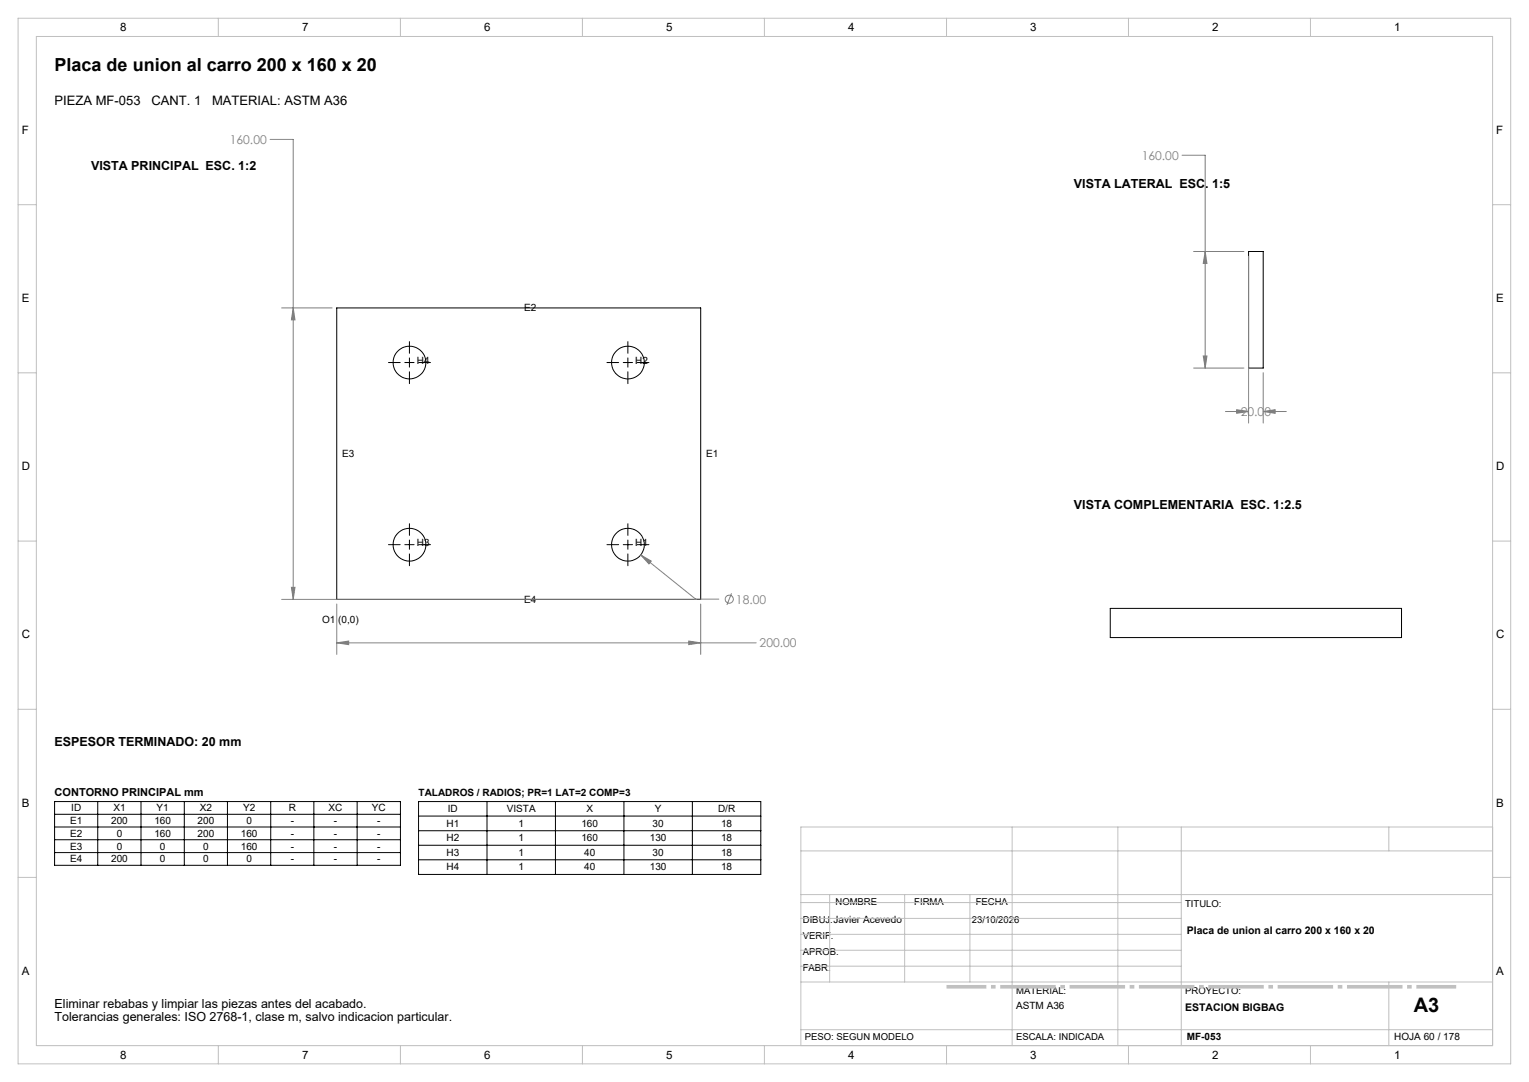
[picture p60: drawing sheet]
<svg xmlns="http://www.w3.org/2000/svg" width="420mm" height="297mm" viewBox="0 0 420 297" stroke-linecap="round" stroke-linejoin="round" font-family="sans-serif">
<defs><g id="words">
<text font-size="5.5" x="388.4" y="277.8">A3</text>
<text font-size="4.9" x="15" y="19.5">Placa de union al carro 200 x 160 x 20</text>
<g font-size="3.6">
<text x="15" y="28.8">PIEZA MF-053</text>
<text x="41.6" y="28.8">CANT. 1</text>
<text x="58.3" y="28.8">MATERIAL: ASTM A36</text>
</g>
<g font-size="3.4">
<text x="25" y="46.7">VISTA PRINCIPAL ESC. 1:2</text>
<text x="295" y="51.7">VISTA LATERAL ESC. 1:5</text>
<text x="295" y="139.7">VISTA COMPLEMENTARIA ESC. 1:2.5</text>
<text x="15" y="204.7">ESPESOR TERMINADO: 20 mm</text>
<text x="15" y="276.7">Eliminar rebabas y limpiar las piezas antes del acabado.</text>
<text x="15" y="280.2">Tolerancias generales: ISO 2768-1, clase m, salvo indicacion particular.</text>
</g>
<g font-size="3.3" fill="#808080">
<text x="63.1" y="39.5">160.00</text>
<text x="313.6" y="43.9">160.00</text>
<text x="340.8" y="114.2">20.00</text>
<text x="202.2" y="165.7">18.00</text>
<text x="208.7" y="177.7">200.00</text>
</g>
<g font-size="3.2">
<text x="33" y="8.6">8</text>
<text x="83" y="8.6">7</text>
<text x="133" y="8.6">6</text>
<text x="183" y="8.6">5</text>
<text x="233" y="8.6">4</text>
<text x="283" y="8.6">3</text>
<text x="333" y="8.6">2</text>
<text x="383" y="8.6">1</text>
<text x="6" y="36.8">F</text>
<text x="411" y="36.8">F</text>
<text x="6" y="82.9">E</text>
<text x="411" y="82.9">E</text>
<text x="6" y="129.1">D</text>
<text x="411" y="129.1">D</text>
<text x="6" y="175.3">C</text>
<text x="411" y="175.3">C</text>
<text x="6" y="221.4">B</text>
<text x="411" y="221.4">B</text>
<text x="6" y="267.6">A</text>
<text x="411" y="267.6">A</text>
<text x="33" y="290.6">8</text>
<text x="83" y="290.6">7</text>
<text x="133" y="290.6">6</text>
<text x="183" y="290.6">5</text>
<text x="233" y="290.6">4</text>
<text x="283" y="290.6">3</text>
<text x="333" y="290.6">2</text>
<text x="383" y="290.6">1</text>
</g>
<text font-size="3" x="15" y="218.5">CONTORNO PRINCIPAL mm</text>
<g font-size="2.9">
<text x="326" y="256.5">Placa de union al carro 200 x 160 x 20</text>
<text x="325.6" y="277.5">ESTACION BIGBAG</text>
</g>
<g font-size="2.7">
<text x="144" y="85.4">E2</text>
<text x="114.5" y="99.9">H4</text>
<text x="174.5" y="99.9">H2</text>
<text x="94" y="125.4">E3</text>
<text x="194" y="125.4">E1</text>
<text x="114.5" y="149.9">H3</text>
<text x="174.5" y="149.9">H1</text>
<text x="144" y="165.4">E4</text>
<text x="88.5" y="170.9">O1 (0,0)</text>
<text x="115" y="218.4">TALADROS / RADIOS; PR=1 LAT=2 COMP=3</text>
<text x="19.3" y="226.2">E1</text>
<text x="19.6" y="222.7">ID</text>
<text x="30.5" y="226.2">200</text>
<text x="31.1" y="222.7">X1</text>
<text x="42.4" y="226.2">160</text>
<text x="43" y="222.7">Y1</text>
<text x="54.3" y="226.2">200</text>
<text x="54.9" y="222.7">X2</text>
<text x="66.8" y="222.7">Y2</text>
<text x="67.7" y="226.2">0</text>
<text x="79.3" y="222.7">R</text>
<text x="79.9" y="226.2">-</text>
<text x="90.3" y="222.7">XC</text>
<text x="91.7" y="226.2">-</text>
<text x="102.2" y="222.7">YC</text>
<text x="103.6" y="226.2">-</text>
<text x="122.6" y="226.9">H1</text>
<text x="123" y="222.9">ID</text>
<text x="139.2" y="222.9">VISTA</text>
<text x="142.4" y="226.9">1</text>
<text x="159.7" y="226.9">160</text>
<text x="161.1" y="222.9">X</text>
<text x="179.3" y="226.9">30</text>
<text x="179.9" y="222.9">Y</text>
<text x="197.2" y="222.9">D/R</text>
<text x="198.1" y="226.9">18</text>
<text x="19.3" y="229.7">E2</text>
<text x="19.3" y="233.2">E3</text>
<text x="32" y="229.7">0</text>
<text x="32" y="233.2">0</text>
<text x="42.4" y="229.7">160</text>
<text x="43.9" y="233.2">0</text>
<text x="54.3" y="229.7">200</text>
<text x="55.8" y="233.2">0</text>
<text x="66.1" y="229.7">160</text>
<text x="66.1" y="233.2">160</text>
<text x="79.9" y="229.7">-</text>
<text x="79.9" y="233.2">-</text>
<text x="91.7" y="229.7">-</text>
<text x="91.7" y="233.2">-</text>
<text x="103.6" y="229.7">-</text>
<text x="103.6" y="233.2">-</text>
<text x="122.6" y="230.9">H2</text>
<text x="142.4" y="230.9">1</text>
<text x="159.7" y="230.9">160</text>
<text x="178.5" y="230.9">130</text>
<text x="198.1" y="230.9">18</text>
<text x="19.3" y="236.7">E4</text>
<text x="30.5" y="236.7">200</text>
<text x="43.9" y="236.7">0</text>
<text x="55.8" y="236.7">0</text>
<text x="67.7" y="236.7">0</text>
<text x="79.9" y="236.7">-</text>
<text x="91.7" y="236.7">-</text>
<text x="103.6" y="236.7">-</text>
<text x="122.6" y="234.9">H3</text>
<text x="122.6" y="238.9">H4</text>
<text x="142.4" y="234.9">1</text>
<text x="142.4" y="238.9">1</text>
<text x="160.5" y="234.9">40</text>
<text x="160.5" y="238.9">40</text>
<text x="178.5" y="238.9">130</text>
<text x="179.3" y="234.9">30</text>
<text x="198.1" y="234.9">18</text>
<text x="198.1" y="238.9">18</text>
<text x="279.1" y="276.8">ASTM A36</text>
<text x="326" y="285.4">MF-053</text>
<text x="383" y="285.4">HOJA 60 / 178</text>
</g>
<g font-size="2.6">
<text x="229.5" y="248.4">NOMBRE</text>
<text x="251.1" y="248.4">FIRMA</text>
<text x="268" y="248.4">FECHA</text>
<text x="325.6" y="249">TITULO:</text>
<text x="220.5" y="253.3">DIBUJ.Javier Acevedo</text>
<text x="220.5" y="257.7">VERIF.</text>
<text x="267" y="253.3">23/10/2026</text>
<text x="220.5" y="262">APROB.</text>
<text x="220.5" y="266.4">FABR.</text>
<text x="279.1" y="273">MATERIAL:</text>
<text x="325.6" y="273">PROYECTO:</text>
<text x="221.1" y="285.5">PESO: SEGUN MODELO</text>
<text x="279.1" y="285.5">ESCALA: INDICADA</text>
</g>
</g></defs>
<g fill="none" stroke="#000" stroke-width=".27">
<path d="M343 69h4v32h-4zM92.5 84.5h100v80h-100zM106.7 99.5h3.2M111.2 99.5h2.5M112.5 93.8v3.2M112.5 98.2v2.6M115 99.5h3.3M166.7 99.5h3.2M171.2 99.5h2.5M172.5 93.8v3.2M172.5 98.2v2.6M175 99.5h3.3"/>
<path d="M112.5 102.1v3.2M172.5 102.1v3.2M106.7 149.5h3.2M111.2 149.5h2.5M112.5 143.8v3.2M112.5 148.2v2.6M112.5 152v3.3M115 149.5h3.3M166.7 149.5h3.2M171.2 149.5h2.5M172.5 143.8v3.2M172.5 148.2v2.6"/>
<path d="M172.5 152v3.3M175 149.5h3.3M305 167h80v8h-80zM15 220h95v17.5h-95zM15 223.5h95M15 227h95M15 230.5h95M15 234h95M26.8 220v17.5M38.7 220v17.5M50.6 220v17.5M62.5 220v17.5"/>
<path d="M74.4 220v17.5M86.2 220v17.5M98.1 220v17.5M115 220h94v20h-94zM115 224h94M115 228h94M115 232h94M115 236h94M133.8 220v20M152.6 220v20M171.4 220v20M190.2 220v20"/>
<circle cx="112.5" cy="99.5" r="4.5"/>
<circle cx="172.5" cy="99.5" r="4.5"/>
<circle cx="112.5" cy="149.5" r="4.5"/>
<circle cx="172.5" cy="149.5" r="4.5"/>
</g>
<g fill="none" stroke="#808080" stroke-width=".27">
<path d="M74.2 38.3h6.3v126.2M324.7 42.6h6.3v58.4M327.9 69h13.8M331 69l.5 3.3h-1zM343 70.3v45.8M77.4 84.5h13.8M80.5 84.5l.5 3.3h-1zM330.5 97.7h1l-.5 3.3zM327.9 101h13.8M336.6 113h6.4M339.7 112.5l3.3 .5-3.3 .4zM347 113l3.3-.5v.9z"/>
<path d="M347 102.3v13.8M347 113h6.3M176 152.3l2.9 1.7-.6 .8zM176 152.3l15.1 12.2h6.3M77.4 164.5h113.8M80 161.2h1l-.5 3.3zM92.5 176.5l3.3-.5v.9zM92.5 165.8v13.8M92.5 176.5h115.2M189.2 176l3.3 .5-3.3 .4zM192.5 165.8v13.8M200.9 162.9l-1.2 3.1"/>
<circle cx="200.3" cy="164.5" r="1.12"/>
</g>
<path d="M260 270.9h140" fill="none" stroke="#c0c0c0" stroke-width="1" stroke-dasharray="15.2 1.3 1.3 1.3" stroke-dashoffset="4.3" stroke-linecap="butt"/>
<g fill="none" stroke="#c0c0c0" stroke-width=".27">
<path d="M5 5h410v287h-410zM10 10h400v277h-400zM60 5v5M110 5v5M160 5v5M210 5v5M260 5v5M310 5v5M360 5v5M5 56.2h5M410 56.2h5M5 102.3h5"/>
<path d="M410 102.3h5M5 148.5h5M410 148.5h5M5 194.7h5M410 194.7h5M220 233.6h190M278 227v60M307.1 227v60M324.5 227v60M381.5 227v6.6M410 227h-190v60M5 240.8h5"/>
<path d="M220 245.6h190M220 256.5h104.5M220 252.1h104.5M220 247.8h104.5M227.9 245.6v24M248.5 245.6v24M266.4 245.6v24M410 240.8h5M220 269.6h190M220 265.2h104.5M220 260.8h104.5M381.5 269.6v17.4"/>
<path d="M60 287v5M110 287v5M160 287v5M210 287v5M220 282.6h190M260 287v5M310 287v5M360 287v5"/>
</g>
<path d="M92.5 176.5l3.3-.5v.9zM189.2 176l3.3 .5-3.3 .4zM80 161.2h1l-.5 3.3zM80.5 84.5l.5 3.3h-1zM176 152.3l2.3 2.5 .6-.8zM339.7 112.5l3.3 .5-3.3 .4zM347 113l3.3-.5v.9zM330.5 97.7h1l-.5 3.3zM331 69l.5 3.3h-1z" fill="#808080"/>
<use href="#words"/>
</svg>
